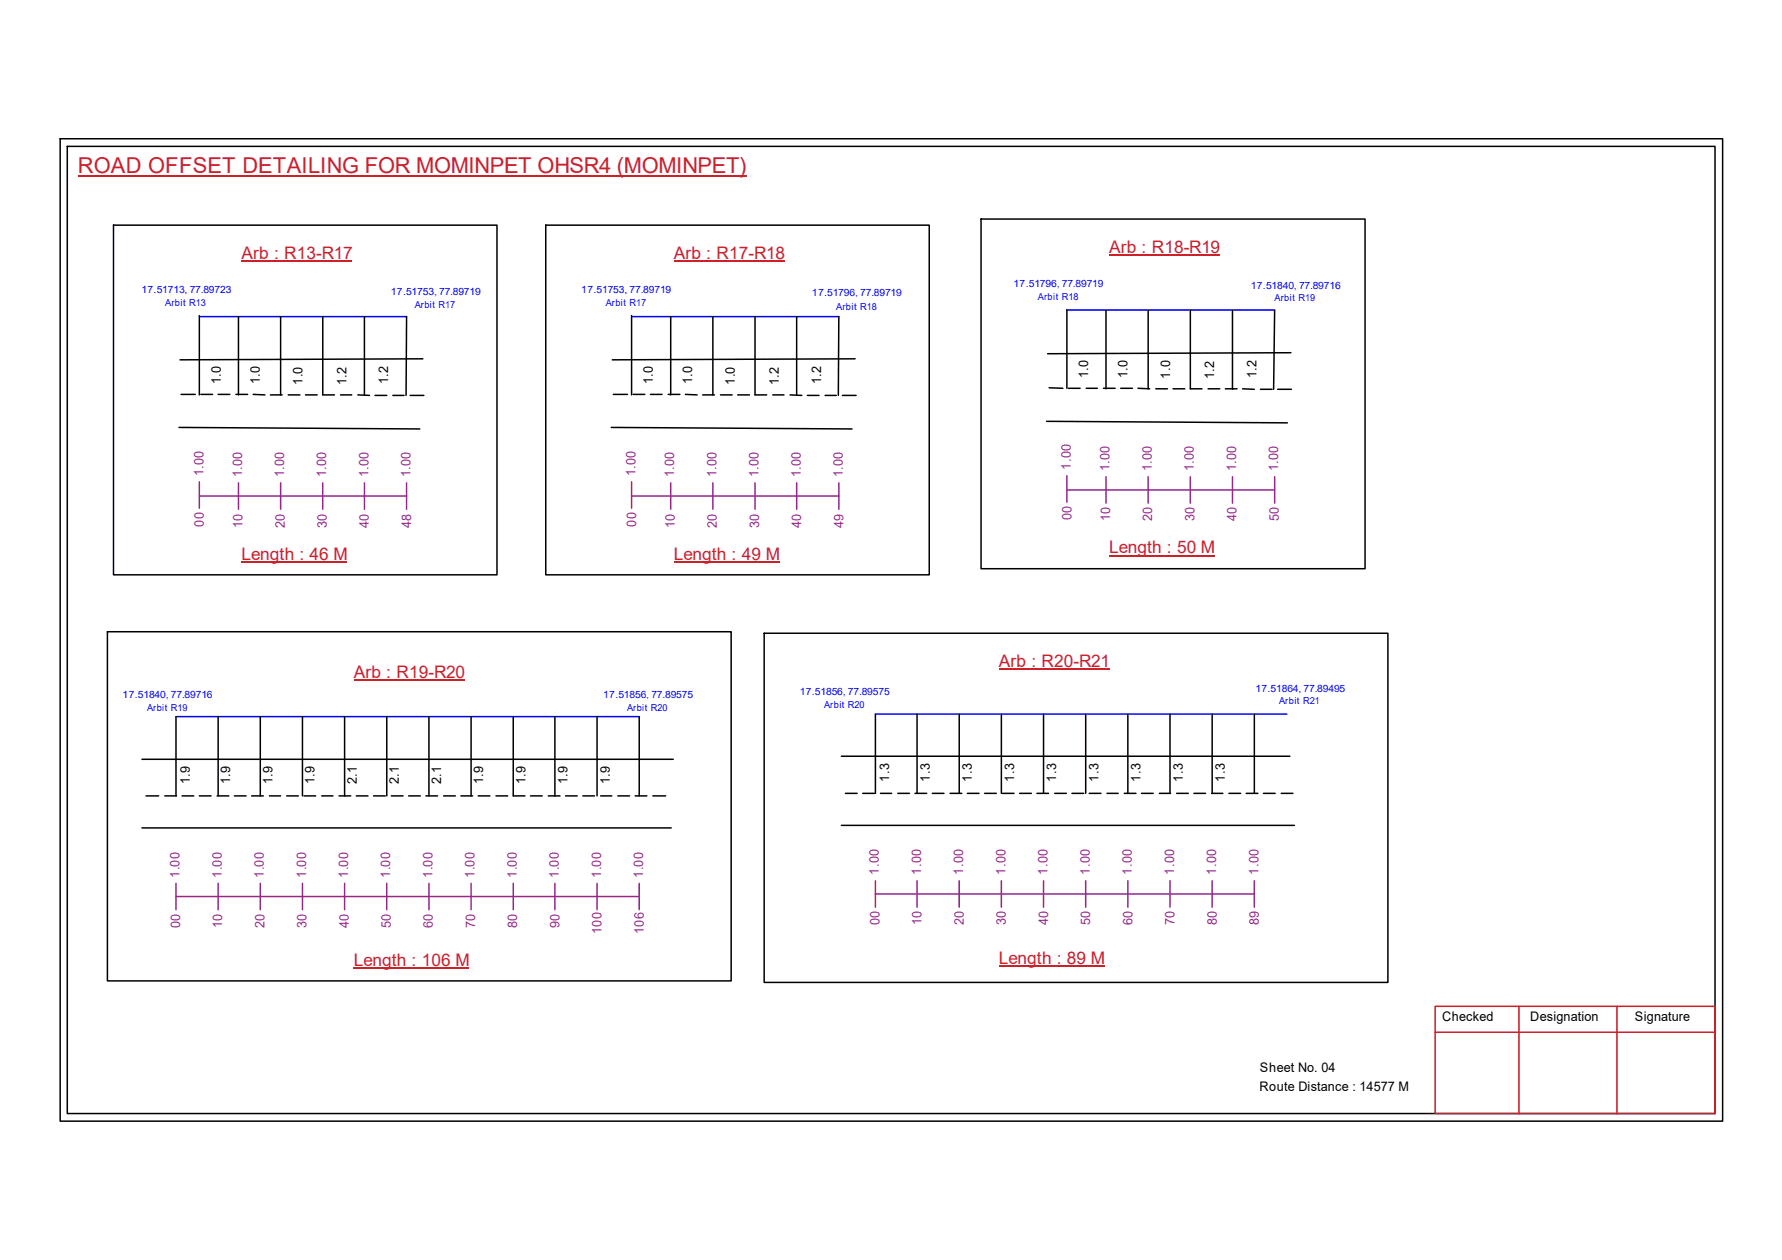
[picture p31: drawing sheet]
<svg xmlns="http://www.w3.org/2000/svg" width="297mm" height="210mm" viewBox="0 0 297 210" stroke-linecap="round" stroke-linejoin="round" font-family="sans-serif">
<defs><g id="words">
<text font-size="3.6" fill="#cd2027" x="13" y="28.9">ROAD OFFSET DETAILING FOR MOMINPET OHSR4 (MOMINPET)</text>
<g font-size="2.9" fill="#cd2027">
<text x="40.3" y="43.1">Arb : R13-R17</text>
<text x="112.3" y="43.1">Arb : R17-R18</text>
<text x="184.9" y="42.1">Arb : R18-R19</text>
<text x="40.3" y="93.2">Length : 46 M</text>
<text x="112.3" y="93.2">Length : 49 M</text>
<text x="184.9" y="92.2">Length : 50 M</text>
<text x="59" y="112.9">Arb : R19-R20</text>
<text x="166.5" y="111.2">Arb : R20-R21</text>
<text x="59" y="161">Length : 106 M</text>
<text x="166.5" y="160.5">Length : 89 M</text>
</g>
<g font-size="2.2">
<text x="36.8" y="64" transform="rotate(-90 36.8 64)">1.0</text>
<text x="43.3" y="64" transform="rotate(-90 43.3 64)">1.0</text>
<text x="50.4" y="64.1" transform="rotate(-90 50.4 64.1)">1.0</text>
<text x="57.8" y="64.2" transform="rotate(-90 57.8 64.2)">1.2</text>
<text x="64.7" y="64" transform="rotate(-90 64.7 64)">1.2</text>
<text x="108.8" y="64" transform="rotate(-90 108.8 64)">1.0</text>
<text x="115.4" y="64" transform="rotate(-90 115.4 64)">1.0</text>
<text x="122.5" y="64.1" transform="rotate(-90 122.5 64.1)">1.0</text>
<text x="129.8" y="64.2" transform="rotate(-90 129.8 64.2)">1.2</text>
<text x="136.9" y="64" transform="rotate(-90 136.9 64)">1.2</text>
<text x="181.4" y="63" transform="rotate(-90 181.4 63)">1.0</text>
<text x="187.9" y="63" transform="rotate(-90 187.9 63)">1.0</text>
<text x="195" y="63.1" transform="rotate(-90 195 63.1)">1.0</text>
<text x="202.4" y="63.2" transform="rotate(-90 202.4 63.2)">1.2</text>
<text x="209.4" y="63" transform="rotate(-90 209.4 63)">1.2</text>
<text x="31.6" y="130.6" transform="rotate(-90 31.6 130.6)">1.9</text>
<text x="38.4" y="130.6" transform="rotate(-90 38.4 130.6)">1.9</text>
<text x="45.4" y="130.6" transform="rotate(-90 45.4 130.6)">1.9</text>
<text x="52.4" y="130.6" transform="rotate(-90 52.4 130.6)">1.9</text>
<text x="59.5" y="130.6" transform="rotate(-90 59.5 130.6)">2.1</text>
<text x="66.5" y="130.6" transform="rotate(-90 66.5 130.6)">2.1</text>
<text x="73.5" y="130.6" transform="rotate(-90 73.5 130.6)">2.1</text>
<text x="80.6" y="130.6" transform="rotate(-90 80.6 130.6)">1.9</text>
<text x="87.6" y="130.6" transform="rotate(-90 87.6 130.6)">1.9</text>
<text x="94.6" y="130.6" transform="rotate(-90 94.6 130.6)">1.9</text>
<text x="101.6" y="130.6" transform="rotate(-90 101.6 130.6)">1.9</text>
<text x="148.2" y="130.2" transform="rotate(-90 148.2 130.2)">1.3</text>
<text x="155" y="130.2" transform="rotate(-90 155 130.2)">1.3</text>
<text x="162" y="130.2" transform="rotate(-90 162 130.2)">1.3</text>
<text x="169" y="130.2" transform="rotate(-90 169 130.2)">1.3</text>
<text x="176.1" y="130.2" transform="rotate(-90 176.1 130.2)">1.3</text>
<text x="183.1" y="130.2" transform="rotate(-90 183.1 130.2)">1.3</text>
<text x="190.1" y="130.2" transform="rotate(-90 190.1 130.2)">1.3</text>
<text x="197.1" y="130.2" transform="rotate(-90 197.1 130.2)">1.3</text>
<text x="204.2" y="130.2" transform="rotate(-90 204.2 130.2)">1.3</text>
<text x="240.4" y="170.1">Checked</text>
<text x="255.1" y="170.1">Designation</text>
<text x="272.5" y="170.1">Signature</text>
<text x="210" y="178.6">Sheet No. 04</text>
<text x="209.9" y="181.7">Route Distance : 14577 M</text>
</g>
<g font-size="2.2" fill="#93278f">
<text x="33.9" y="79.3" transform="rotate(-90 33.9 79.3)">1.00</text>
<text x="40.3" y="79.5" transform="rotate(-90 40.3 79.5)">1.00</text>
<text x="47.4" y="79.5" transform="rotate(-90 47.4 79.5)">1.00</text>
<text x="54.4" y="79.5" transform="rotate(-90 54.4 79.5)">1.00</text>
<text x="61.4" y="79.5" transform="rotate(-90 61.4 79.5)">1.00</text>
<text x="68.4" y="79.5" transform="rotate(-90 68.4 79.5)">1.00</text>
<text x="106" y="79.3" transform="rotate(-90 106 79.3)">1.00</text>
<text x="112.4" y="79.5" transform="rotate(-90 112.4 79.5)">1.00</text>
<text x="119.4" y="79.5" transform="rotate(-90 119.4 79.5)">1.00</text>
<text x="126.4" y="79.5" transform="rotate(-90 126.4 79.5)">1.00</text>
<text x="133.5" y="79.5" transform="rotate(-90 133.5 79.5)">1.00</text>
<text x="140.5" y="79.5" transform="rotate(-90 140.5 79.5)">1.00</text>
<text x="178.5" y="78.2" transform="rotate(-90 178.5 78.2)">1.00</text>
<text x="185" y="78.5" transform="rotate(-90 185 78.5)">1.00</text>
<text x="192" y="78.5" transform="rotate(-90 192 78.5)">1.00</text>
<text x="199" y="78.5" transform="rotate(-90 199 78.5)">1.00</text>
<text x="206" y="78.5" transform="rotate(-90 206 78.5)">1.00</text>
<text x="213.1" y="78.5" transform="rotate(-90 213.1 78.5)">1.00</text>
<text x="34" y="87.7" transform="rotate(-90 34 87.7)">00</text>
<text x="40.4" y="88" transform="rotate(-90 40.4 88)">10</text>
<text x="47.5" y="88" transform="rotate(-90 47.5 88)">20</text>
<text x="54.5" y="88" transform="rotate(-90 54.5 88)">30</text>
<text x="61.5" y="88" transform="rotate(-90 61.5 88)">40</text>
<text x="68.5" y="88" transform="rotate(-90 68.5 88)">48</text>
<text x="106" y="87.7" transform="rotate(-90 106 87.7)">00</text>
<text x="112.5" y="88" transform="rotate(-90 112.5 88)">10</text>
<text x="119.5" y="88" transform="rotate(-90 119.5 88)">20</text>
<text x="126.5" y="88" transform="rotate(-90 126.5 88)">30</text>
<text x="133.6" y="88" transform="rotate(-90 133.6 88)">40</text>
<text x="140.6" y="88" transform="rotate(-90 140.6 88)">49</text>
<text x="178.6" y="86.7" transform="rotate(-90 178.6 86.7)">00</text>
<text x="185" y="86.9" transform="rotate(-90 185 86.9)">10</text>
<text x="192.1" y="86.9" transform="rotate(-90 192.1 86.9)">20</text>
<text x="199.1" y="86.9" transform="rotate(-90 199.1 86.9)">30</text>
<text x="206.1" y="86.9" transform="rotate(-90 206.1 86.9)">40</text>
<text x="213.1" y="86.9" transform="rotate(-90 213.1 86.9)">50</text>
<text x="29.9" y="146.2" transform="rotate(-90 29.9 146.2)">1.00</text>
<text x="37" y="146.2" transform="rotate(-90 37 146.2)">1.00</text>
<text x="44" y="146.2" transform="rotate(-90 44 146.2)">1.00</text>
<text x="51" y="146.2" transform="rotate(-90 51 146.2)">1.00</text>
<text x="58" y="146.2" transform="rotate(-90 58 146.2)">1.00</text>
<text x="65.1" y="146.2" transform="rotate(-90 65.1 146.2)">1.00</text>
<text x="72.1" y="146.2" transform="rotate(-90 72.1 146.2)">1.00</text>
<text x="79.1" y="146.2" transform="rotate(-90 79.1 146.2)">1.00</text>
<text x="86.1" y="146.2" transform="rotate(-90 86.1 146.2)">1.00</text>
<text x="93.2" y="146.2" transform="rotate(-90 93.2 146.2)">1.00</text>
<text x="100.2" y="146.2" transform="rotate(-90 100.2 146.2)">1.00</text>
<text x="107.2" y="146.2" transform="rotate(-90 107.2 146.2)">1.00</text>
<text x="146.5" y="145.7" transform="rotate(-90 146.5 145.7)">1.00</text>
<text x="153.5" y="145.7" transform="rotate(-90 153.5 145.7)">1.00</text>
<text x="160.6" y="145.7" transform="rotate(-90 160.6 145.7)">1.00</text>
<text x="167.6" y="145.7" transform="rotate(-90 167.6 145.7)">1.00</text>
<text x="174.6" y="145.7" transform="rotate(-90 174.6 145.7)">1.00</text>
<text x="181.6" y="145.7" transform="rotate(-90 181.6 145.7)">1.00</text>
<text x="188.7" y="145.7" transform="rotate(-90 188.7 145.7)">1.00</text>
<text x="195.7" y="145.7" transform="rotate(-90 195.7 145.7)">1.00</text>
<text x="202.7" y="145.7" transform="rotate(-90 202.7 145.7)">1.00</text>
<text x="209.8" y="145.7" transform="rotate(-90 209.8 145.7)">1.00</text>
<text x="30" y="154.6" transform="rotate(-90 30 154.6)">00</text>
<text x="37" y="154.6" transform="rotate(-90 37 154.6)">10</text>
<text x="44.1" y="154.6" transform="rotate(-90 44.1 154.6)">20</text>
<text x="51.1" y="154.6" transform="rotate(-90 51.1 154.6)">30</text>
<text x="58.1" y="154.6" transform="rotate(-90 58.1 154.6)">40</text>
<text x="65.1" y="154.6" transform="rotate(-90 65.1 154.6)">50</text>
<text x="72.2" y="154.6" transform="rotate(-90 72.2 154.6)">60</text>
<text x="79.2" y="154.6" transform="rotate(-90 79.2 154.6)">70</text>
<text x="86.2" y="154.6" transform="rotate(-90 86.2 154.6)">80</text>
<text x="93.3" y="154.6" transform="rotate(-90 93.3 154.6)">90</text>
<text x="100.3" y="155.6" transform="rotate(-90 100.3 155.6)">100</text>
<text x="107.3" y="155.6" transform="rotate(-90 107.3 155.6)">106</text>
<text x="146.6" y="154.2" transform="rotate(-90 146.6 154.2)">00</text>
<text x="153.6" y="154.2" transform="rotate(-90 153.6 154.2)">10</text>
<text x="160.7" y="154.2" transform="rotate(-90 160.7 154.2)">20</text>
<text x="167.7" y="154.2" transform="rotate(-90 167.7 154.2)">30</text>
<text x="174.7" y="154.2" transform="rotate(-90 174.7 154.2)">40</text>
<text x="181.7" y="154.2" transform="rotate(-90 181.7 154.2)">50</text>
<text x="188.8" y="154.2" transform="rotate(-90 188.8 154.2)">60</text>
<text x="195.8" y="154.2" transform="rotate(-90 195.8 154.2)">70</text>
<text x="202.8" y="154.2" transform="rotate(-90 202.8 154.2)">80</text>
<text x="209.8" y="154.2" transform="rotate(-90 209.8 154.2)">89</text>
</g>
<g font-size="1.7" fill="#00f">
<text x="168.9" y="47.8">17.51796, 77.89719</text>
<text x="23.6" y="48.9">17.51713, 77.89723</text>
<text x="65.1" y="49.1">17.51753, 77.89719</text>
<text x="96.9" y="48.9">17.51753, 77.89719</text>
<text x="135.3" y="49.4">17.51796, 77.89719</text>
<text x="208.5" y="48.1">17.51840, 77.89716</text>
<text x="20.4" y="116.2">17.51840, 77.89716</text>
<text x="100.5" y="116.2">17.51856, 77.89575</text>
<text x="133.3" y="115.7">17.51856, 77.89575</text>
<text x="209.3" y="115.2">17.51864, 77.89495</text>
</g>
<g font-size="1.6" fill="#00f">
<text x="27.6" y="51">Arbit R13</text>
<text x="69.1" y="51.3">Arbit R17</text>
<text x="101" y="51.1">Arbit R17</text>
<text x="139.4" y="51.6">Arbit R18</text>
<text x="173" y="50">Arbit R18</text>
<text x="212.5" y="50.2">Arbit R19</text>
<text x="24.5" y="118.4">Arbit R19</text>
<text x="104.5" y="118.4">Arbit R20</text>
<text x="137.4" y="117.9">Arbit R20</text>
<text x="213.2" y="117.3">Arbit R21</text>
</g>
</g></defs>
<g fill="none" stroke="#000" stroke-width=".25">
<path d="M10 23.1h277.1v163.7h-277.1zM11.2 24.4h274.7v161.1h-274.7zM18.9 37.5h63.9v58.3h-63.9zM91 37.5h63.9v58.3h-63.9zM163.5 36.5h64v58.2h-64zM33.2 52.6v13.2M39.7 52.7v13.1M46.8 52.7v13.1M53.8 52.7v13.1h1.9M60.7 52.7v13.2M67.8 52.7l-.1 13.2M70.5 59.8l-40.5 .1"/>
<path d="M105.3 52.6v13.2M111.8 52.7v13.1M118.8 52.7v13.1M125.9 52.7v13.1h1.9M132.8 52.7v13.2M139.8 52.7l-.1 13.2M142.5 59.8l-40.4 .1M177.8 51.6v13.1M184.4 51.6v13.2M191.4 51.6v13.2M198.4 51.6v13.2h2M205.4 51.6v13.3"/>
<path d="M212.5 51.6l-.2 13.3M215.2 58.8l-40.6 .1M29.8 71.2l40.2 .3M30.2 65.7h2.4M33.5 65.7h1.9M36.4 65.7h1.9M39.3 65.7h2M42.2 65.7l2 .1M45.1 65.8h1.9M48 65.8h2M50.9 65.8h2M56.8 65.8h1.8"/>
<path d="M59.6 65.8l2 .1M62.5 65.9h2M65.5 65.9h1.8M68.4 65.9h2.3M101.9 71.2l40.1 .3M102.2 65.7h2.4M105.5 65.7h2M108.4 65.7h2M111.4 65.7h1.9M114.3 65.7l1.9 .1M117.1 65.8h2M120.1 65.8h1.9"/>
<path d="M123 65.8h1.9M128.8 65.8h1.9M131.7 65.8l1.9 .1M134.6 65.9h1.9M137.5 65.9h1.9M140.4 65.9h2.3M174.5 70.2l40.1 .2M174.9 64.6l2.3 .1M178.1 64.7h1.9M181.1 64.7h1.8M183.9 64.7h2M186.8 64.7h2"/>
<path d="M189.7 64.7l1.9 .1M192.7 64.8h1.9M195.5 64.8h2M201.4 64.8h1.9M204.3 64.8h1.9M207.1 64.8l2 .1M210.1 64.9h1.9M213 64.9h2.3M17.9 105.2h104v58.2h-104zM29.3 119.4v13.2M36.4 119.4v13.2M43.4 119.4v13.2"/>
<path d="M50.4 119.4v13.2M57.4 119.4v13.2M64.5 119.4v13.2M71.5 119.4v13.2M78.5 119.4v13.2M85.6 119.4v13.2h1.9M92.5 119.4v13.2M99.5 119.4v13.2M106.5 119.4v13.2M127.4 105.5h103.9v58.2h-103.9zM145.9 119v13.2M152.9 119v13.2"/>
<path d="M159.9 119v13.2M166.9 119v13.2M173.9 119v13.2M181 119v13.2M188 119v13.2M195 119v13.2M202.1 119v13.2M209.1 119v13.2M23.7 126.5h88.5M23.7 137.9h88.2M24.3 132.6h2.2M27.5 132.6h1.9"/>
<path d="M30.3 132.6h2M33.2 132.6h2M36.2 132.6h1.9M39.1 132.6h1.9M41.9 132.6h2M44.9 132.6h1.9M47.8 132.6h1.9M50.7 132.6h1.9M53.6 132.6h1.9M56.5 132.6h2M59.4 132.6h1.9M62.3 132.6h1.9"/>
<path d="M65.2 132.6h2M68.1 132.6h2M71 132.6h1.9M74 132.6h1.9M76.8 132.6h2M79.7 132.6h2M82.7 132.6h1.9M88.4 132.6h2M91.4 132.6h1.9M94.3 132.6h1.9M97.2 132.6h1.9M100.1 132.6h1.9"/>
<path d="M103 132.6h1.9M105.9 132.6h1.9M108.8 132.6h2.2M140.2 126h74.8M140.2 137.5h75.6M140.9 132.2h2M143.8 132.2h2M146.8 132.2h1.8M149.6 132.2h2M152.5 132.2h2M155.4 132.2h1.9M158.4 132.2h1.9"/>
<path d="M161.2 132.2h2M164.1 132.2h2M167.1 132.2h1.9M170 132.2h1.9M172.8 132.2h2M175.8 132.2h2M178.7 132.2h1.9M181.6 132.2h1.9M184.5 132.2h1.9M187.4 132.2h2M190.3 132.2h1.9M193.2 132.2h1.9"/>
<path d="M196.1 132.2h2M199 132.2h2M202 132.2h1.8M204.8 132.2h2M207.7 132.2h2M210.6 132.2h2M213.6 132.2h1.9"/>
</g>
<path d="M239.2 167.6h46.7v17.9h-46.7zM239.2 172h46.7M253.2 167.6v17.9M269.5 167.6v17.9" fill="none" stroke="#cc1f26" stroke-width=".25"/>
<path d="M13 29.3h111.4" fill="none" stroke="#cd2027" stroke-width=".25"/>
<path d="M33.2 52.7h34.6M105.3 52.7h34.5M177.8 51.6h34.7M29.3 119.4h77.2M145.9 119h68.6" fill="none" stroke="#00f" stroke-width=".25"/>
<g fill="none" stroke="#93278f" stroke-width=".25">
<path d="M177.8 79.2v4.5M184.4 79.4v4.4M191.4 79.4v4.4M198.4 79.4v4.4M205.4 79.4v4.4M212.5 79.4v4.4M33.2 82.6h34.6M33.2 80.3v4.4M39.7 80.4v4.4M46.8 80.4v4.4M53.8 80.4v4.4M60.7 80.4v4.4"/>
<path d="M67.8 80.4v4.4M105.3 82.6h34.5M105.3 80.3v4.4M111.8 80.4v4.4M118.8 80.4v4.4M125.9 80.4v4.4M132.8 80.4v4.4M139.8 80.4v4.4M177.8 81.6h34.7M29.3 149.4h77.2M29.3 147.2v4.4M36.4 147.2v4.4"/>
<path d="M43.4 147.2v4.4M50.4 147.2v4.4M57.4 147.2v4.4M64.5 147.2v4.4M71.5 147.2v4.4M78.5 147.2v4.4M85.6 147.2v4.4M92.5 147.2v4.4M99.5 147.2v4.4M106.5 147.2v4.4M145.9 148.9h63.2M145.9 146.7v4.4"/>
<path d="M152.9 146.7v4.4M159.9 146.7v4.4M166.9 146.7v4.4M173.9 146.7v4.4M181 146.7v4.4M188 146.7v4.4M195 146.7v4.4M202.1 146.7v4.4M209.1 146.7v4.4"/>
</g>
<path d="M40.3 43.4h18.4M112.3 43.4h18.5M184.9 42.4h18.4M40.3 93.6h17.6M112.3 93.6h17.6M184.9 92.5h17.6M59 113.3h18.4M166.5 111.5h18.5M59 161.3h19.2M166.5 160.9h17.6" fill="none" stroke="#cd2027" stroke-width=".17"/>
<use href="#words"/>
</svg>
